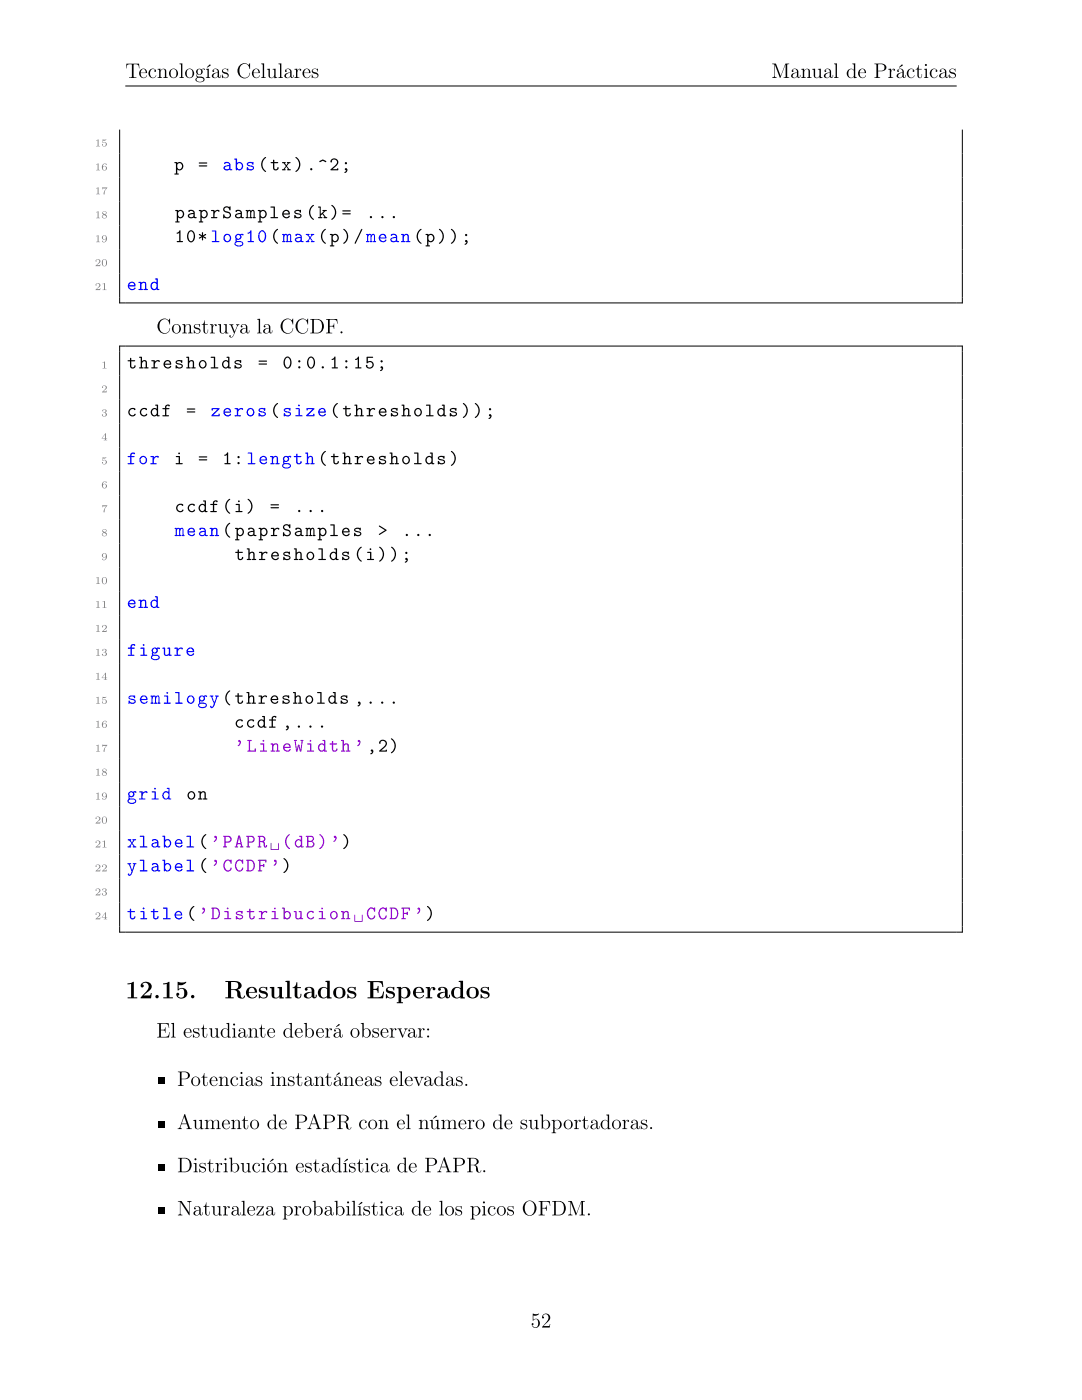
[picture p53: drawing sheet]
<svg xmlns="http://www.w3.org/2000/svg" width="216mm" height="279mm" viewBox="0 0 216 279" stroke-linecap="round" stroke-linejoin="round" font-family="sans-serif">
<defs><g id="words">
<g font-size="5">
<text x="25" y="199.2">12.15.</text>
<text x="44.8" y="199.2">Resultados Esperados</text>
</g>
<g font-size="4.2">
<text x="25" y="15.6">Tecnologías Celulares</text>
<text x="153.9" y="15.6">Manual de Prácticas</text>
<text x="31.2" y="66.5">Construya la CCDF.</text>
<text x="31.2" y="207.1">El estudiante deberá observar:</text>
<text x="35.3" y="216.7">Potencias instantáneas elevadas.</text>
<text x="35.3" y="225.3">Aumento de PAPR con el número de subportadoras.</text>
<text x="35.3" y="233.9">Distribución estadística de PAPR.</text>
<text x="35.3" y="242.6">Naturaleza probabilística de los picos OFDM.</text>
<text x="105.9" y="264.9">52</text>
</g>
<g font-size="3.8">
<text x="34.7" y="34">p</text>
<text x="39.5" y="34">=</text>
<text x="34.9" y="43.6">paprSamples(k)=</text>
<text x="73" y="43.6">...</text>
<text x="34.8" y="48.3">10*log10(max(p)/mean(p));</text>
<text x="25.4" y="73.5">thresholds</text>
<text x="51.4" y="73.5">=</text>
<text x="56.4" y="73.5">0:0.1:15;</text>
<text x="25.3" y="83.1">ccdf</text>
<text x="37.1" y="83.1">=</text>
<text x="34.7" y="92.7">i</text>
<text x="39.5" y="92.7">=</text>
<text x="44.4" y="92.7">1:length(thresholds)</text>
<text x="34.9" y="102.2">ccdf(i)</text>
<text x="53.8" y="102.2">=</text>
<text x="58.7" y="102.2">...</text>
<text x="75.4" y="107">&gt;</text>
<text x="80.2" y="107">...</text>
<text x="46.8" y="111.8">thresholds(i));</text>
<text x="46.7" y="145.2">ccdf ,...</text>
<text x="37.2" y="159.6">on</text>
</g>
<g font-size="3.8" fill="#00f">
<text x="44.4" y="34">abs(tx).^2;</text>
<text x="25.3" y="57.9">end</text>
<text x="42" y="83.1">zeros(size(thresholds));</text>
<text x="25.3" y="92.7">for</text>
<text x="34.9" y="107">mean(paprSamples</text>
<text x="25.3" y="121.3">end</text>
<text x="25.3" y="130.9">figure</text>
<text x="25.4" y="140.5">semilogy(thresholds ,...</text>
<text x="25.3" y="159.6">grid</text>
<text x="25.3" y="169.1">xlabel(’PAPR␣(dB)’)</text>
<text x="25.3" y="173.9">ylabel(’CCDF’)</text>
<text x="25.3" y="183.5">title(’Distribucion␣CCDF’)</text>
</g>
<text font-size="3.8" fill="#9400d1" x="46.7" y="150">’LineWidth’,2)</text>
<g font-size="2.1" fill="#808080">
<text x="18.9" y="29.2">15</text>
<text x="18.9" y="34">16</text>
<text x="18.9" y="38.8">17</text>
<text x="18.9" y="43.6">18</text>
<text x="18.9" y="48.3">19</text>
<text x="18.9" y="53.1">20</text>
<text x="18.9" y="57.9">21</text>
<text x="20.2" y="73.5">1</text>
<text x="20.2" y="78.3">2</text>
<text x="20.2" y="83.1">3</text>
<text x="20.2" y="87.9">4</text>
<text x="20.2" y="92.7">5</text>
<text x="20.2" y="97.4">6</text>
<text x="20.2" y="102.2">7</text>
<text x="20.2" y="107">8</text>
<text x="20.2" y="111.8">9</text>
<text x="18.9" y="116.6">10</text>
<text x="18.9" y="121.3">11</text>
<text x="18.9" y="126.1">12</text>
<text x="18.9" y="130.9">13</text>
<text x="18.9" y="135.7">14</text>
<text x="18.9" y="140.5">15</text>
<text x="18.9" y="145.2">16</text>
<text x="18.9" y="150">17</text>
<text x="18.9" y="154.8">18</text>
<text x="18.9" y="159.6">19</text>
<text x="18.9" y="164.4">20</text>
<text x="18.9" y="169.1">21</text>
<text x="18.9" y="173.9">22</text>
<text x="18.9" y="178.7">23</text>
<text x="18.9" y="183.5">24</text>
</g>
</g></defs>
<path d="M25 17.2h165.9M23.9 25.9v34.6M192 25.9v34.6M23.8 60.5h168.3M23.8 69.1h168.3M23.9 69v117.1M192 69v117.1M23.8 186h168.3" fill="none" stroke="#000" stroke-width=".2"/>
<path d="M31.5 215.1h1.3v1.3h-1.3zM31.5 223.7h1.3v1.3h-1.3zM31.5 232.3h1.3v1.3h-1.3zM31.5 240.9h1.3v1.3h-1.3z" fill="#000"/>
<use href="#words"/>
</svg>
